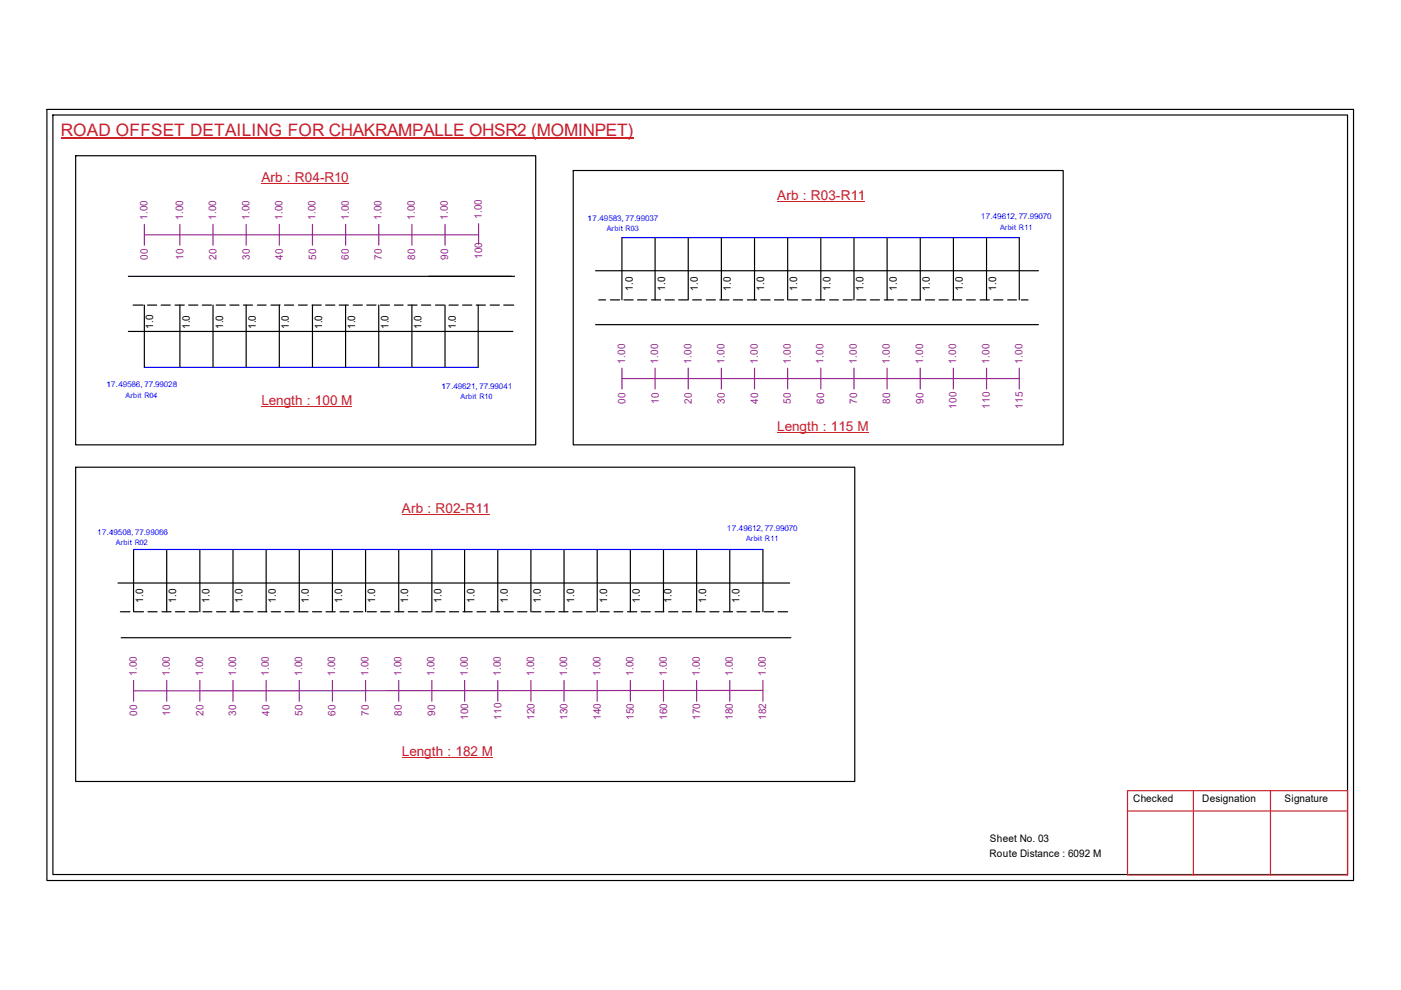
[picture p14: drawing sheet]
<svg xmlns="http://www.w3.org/2000/svg" width="297mm" height="210mm" viewBox="0 0 297 210" stroke-linecap="round" stroke-linejoin="round" font-family="sans-serif">
<defs><g id="words">
<text font-size="3.6" fill="#cd2027" x="12.9" y="28.9">ROAD OFFSET DETAILING FOR CHAKRAMPALLE OHSR2 (MOMINPET)</text>
<g font-size="2.9" fill="#cd2027">
<text x="55.4" y="38.5">Arb : R04-R10</text>
<text x="164.8" y="42.3">Arb : R03-R11</text>
<text x="55.4" y="85.8">Length : 100 M</text>
<text x="164.8" y="91.4">Length : 115 M</text>
<text x="85.2" y="108.7">Arb : R02-R11</text>
<text x="85.2" y="160.4">Length : 182 M</text>
</g>
<g font-size="2.2" fill="#93278f">
<text x="31.3" y="46.7" transform="rotate(-90 31.3 46.7)">1.00</text>
<text x="38.8" y="46.7" transform="rotate(-90 38.8 46.7)">1.00</text>
<text x="45.8" y="46.7" transform="rotate(-90 45.8 46.7)">1.00</text>
<text x="52.9" y="46.7" transform="rotate(-90 52.9 46.7)">1.00</text>
<text x="59.9" y="46.7" transform="rotate(-90 59.9 46.7)">1.00</text>
<text x="66.9" y="46.7" transform="rotate(-90 66.9 46.7)">1.00</text>
<text x="74" y="46.7" transform="rotate(-90 74 46.7)">1.00</text>
<text x="80.9" y="46.7" transform="rotate(-90 80.9 46.7)">1.00</text>
<text x="87.9" y="46.7" transform="rotate(-90 87.9 46.7)">1.00</text>
<text x="95" y="46.7" transform="rotate(-90 95 46.7)">1.00</text>
<text x="102.1" y="46.5" transform="rotate(-90 102.1 46.5)">1.00</text>
<text x="31.4" y="55.1" transform="rotate(-90 31.4 55.1)">00</text>
<text x="38.9" y="55.1" transform="rotate(-90 38.9 55.1)">10</text>
<text x="45.9" y="55.1" transform="rotate(-90 45.9 55.1)">20</text>
<text x="53" y="55.1" transform="rotate(-90 53 55.1)">30</text>
<text x="60" y="55.1" transform="rotate(-90 60 55.1)">40</text>
<text x="67" y="55.1" transform="rotate(-90 67 55.1)">50</text>
<text x="74" y="55.1" transform="rotate(-90 74 55.1)">60</text>
<text x="81" y="55.1" transform="rotate(-90 81 55.1)">70</text>
<text x="88" y="55.1" transform="rotate(-90 88 55.1)">80</text>
<text x="95" y="55.1" transform="rotate(-90 95 55.1)">90</text>
<text x="102.2" y="54.9" transform="rotate(-90 102.2 54.9)">100</text>
<text x="132.5" y="77.1" transform="rotate(-90 132.5 77.1)">1.00</text>
<text x="139.6" y="77.1" transform="rotate(-90 139.6 77.1)">1.00</text>
<text x="146.6" y="77.1" transform="rotate(-90 146.6 77.1)">1.00</text>
<text x="153.6" y="77.1" transform="rotate(-90 153.6 77.1)">1.00</text>
<text x="160.7" y="77.1" transform="rotate(-90 160.7 77.1)">1.00</text>
<text x="167.7" y="77.1" transform="rotate(-90 167.7 77.1)">1.00</text>
<text x="174.6" y="77.1" transform="rotate(-90 174.6 77.1)">1.00</text>
<text x="181.6" y="77.1" transform="rotate(-90 181.6 77.1)">1.00</text>
<text x="188.7" y="77.1" transform="rotate(-90 188.7 77.1)">1.00</text>
<text x="195.7" y="77.1" transform="rotate(-90 195.7 77.1)">1.00</text>
<text x="202.7" y="77.1" transform="rotate(-90 202.7 77.1)">1.00</text>
<text x="209.8" y="77.1" transform="rotate(-90 209.8 77.1)">1.00</text>
<text x="216.8" y="77.1" transform="rotate(-90 216.8 77.1)">1.00</text>
<text x="132.6" y="85.6" transform="rotate(-90 132.6 85.6)">00</text>
<text x="139.7" y="85.6" transform="rotate(-90 139.7 85.6)">10</text>
<text x="146.7" y="85.6" transform="rotate(-90 146.7 85.6)">20</text>
<text x="153.7" y="85.6" transform="rotate(-90 153.7 85.6)">30</text>
<text x="160.7" y="85.6" transform="rotate(-90 160.7 85.6)">40</text>
<text x="167.7" y="85.6" transform="rotate(-90 167.7 85.6)">50</text>
<text x="174.7" y="85.6" transform="rotate(-90 174.7 85.6)">60</text>
<text x="181.7" y="85.6" transform="rotate(-90 181.7 85.6)">70</text>
<text x="188.8" y="85.6" transform="rotate(-90 188.8 85.6)">80</text>
<text x="195.8" y="85.6" transform="rotate(-90 195.8 85.6)">90</text>
<text x="202.8" y="86.6" transform="rotate(-90 202.8 86.6)">100</text>
<text x="209.8" y="86.6" transform="rotate(-90 209.8 86.6)">110</text>
<text x="216.9" y="86.6" transform="rotate(-90 216.9 86.6)">115</text>
<text x="29" y="143.3" transform="rotate(-90 29 143.3)">1.00</text>
<text x="36" y="143.3" transform="rotate(-90 36 143.3)">1.00</text>
<text x="43" y="143.3" transform="rotate(-90 43 143.3)">1.00</text>
<text x="50.1" y="143.3" transform="rotate(-90 50.1 143.3)">1.00</text>
<text x="57" y="143.3" transform="rotate(-90 57 143.3)">1.00</text>
<text x="64" y="143.3" transform="rotate(-90 64 143.3)">1.00</text>
<text x="71.1" y="143.3" transform="rotate(-90 71.1 143.3)">1.00</text>
<text x="78.1" y="143.3" transform="rotate(-90 78.1 143.3)">1.00</text>
<text x="85.1" y="143.3" transform="rotate(-90 85.1 143.3)">1.00</text>
<text x="92.2" y="143.3" transform="rotate(-90 92.2 143.3)">1.00</text>
<text x="99.2" y="143.3" transform="rotate(-90 99.2 143.3)">1.00</text>
<text x="106.2" y="143.3" transform="rotate(-90 106.2 143.3)">1.00</text>
<text x="113.2" y="143.3" transform="rotate(-90 113.2 143.3)">1.00</text>
<text x="120.3" y="143.3" transform="rotate(-90 120.3 143.3)">1.00</text>
<text x="127.3" y="143.3" transform="rotate(-90 127.3 143.3)">1.00</text>
<text x="134.3" y="143.3" transform="rotate(-90 134.3 143.3)">1.00</text>
<text x="141.3" y="143.3" transform="rotate(-90 141.3 143.3)">1.00</text>
<text x="148.4" y="143.3" transform="rotate(-90 148.4 143.3)">1.00</text>
<text x="155.4" y="143.3" transform="rotate(-90 155.4 143.3)">1.00</text>
<text x="162.3" y="143.3" transform="rotate(-90 162.3 143.3)">1.00</text>
<text x="29.1" y="151.7" transform="rotate(-90 29.1 151.7)">00</text>
<text x="36.1" y="151.7" transform="rotate(-90 36.1 151.7)">10</text>
<text x="43.1" y="151.7" transform="rotate(-90 43.1 151.7)">20</text>
<text x="50.1" y="151.7" transform="rotate(-90 50.1 151.7)">30</text>
<text x="57.1" y="151.7" transform="rotate(-90 57.1 151.7)">40</text>
<text x="64.1" y="151.7" transform="rotate(-90 64.1 151.7)">50</text>
<text x="71.2" y="151.7" transform="rotate(-90 71.2 151.7)">60</text>
<text x="78.2" y="151.7" transform="rotate(-90 78.2 151.7)">70</text>
<text x="85.2" y="151.7" transform="rotate(-90 85.2 151.7)">80</text>
<text x="92.2" y="151.7" transform="rotate(-90 92.2 151.7)">90</text>
<text x="99.3" y="152.7" transform="rotate(-90 99.3 152.7)">100</text>
<text x="106.3" y="152.7" transform="rotate(-90 106.3 152.7)">110</text>
<text x="113.3" y="152.7" transform="rotate(-90 113.3 152.7)">120</text>
<text x="120.4" y="152.7" transform="rotate(-90 120.4 152.7)">130</text>
<text x="127.4" y="152.7" transform="rotate(-90 127.4 152.7)">140</text>
<text x="134.4" y="152.7" transform="rotate(-90 134.4 152.7)">150</text>
<text x="141.4" y="152.7" transform="rotate(-90 141.4 152.7)">160</text>
<text x="148.5" y="152.7" transform="rotate(-90 148.5 152.7)">170</text>
<text x="155.4" y="152.7" transform="rotate(-90 155.4 152.7)">180</text>
<text x="162.4" y="152.7" transform="rotate(-90 162.4 152.7)">182</text>
</g>
<g font-size="2.2">
<text x="134.2" y="61.6" transform="rotate(-90 134.2 61.6)">1.0</text>
<text x="141" y="61.6" transform="rotate(-90 141 61.6)">1.0</text>
<text x="148" y="61.6" transform="rotate(-90 148 61.6)">1.0</text>
<text x="155" y="61.6" transform="rotate(-90 155 61.6)">1.0</text>
<text x="162" y="61.6" transform="rotate(-90 162 61.6)">1.0</text>
<text x="169" y="61.6" transform="rotate(-90 169 61.6)">1.0</text>
<text x="176.1" y="61.6" transform="rotate(-90 176.1 61.6)">1.0</text>
<text x="183.1" y="61.6" transform="rotate(-90 183.1 61.6)">1.0</text>
<text x="190.1" y="61.6" transform="rotate(-90 190.1 61.6)">1.0</text>
<text x="197.1" y="61.6" transform="rotate(-90 197.1 61.6)">1.0</text>
<text x="204.2" y="61.6" transform="rotate(-90 204.2 61.6)">1.0</text>
<text x="211.2" y="61.6" transform="rotate(-90 211.2 61.6)">1.0</text>
<text x="32.5" y="69.7" transform="rotate(-90 32.5 69.7)">1.0</text>
<text x="40.3" y="69.8" transform="rotate(-90 40.3 69.8)">1.0</text>
<text x="47.3" y="69.8" transform="rotate(-90 47.3 69.8)">1.0</text>
<text x="54.2" y="69.8" transform="rotate(-90 54.2 69.8)">1.0</text>
<text x="61.3" y="69.8" transform="rotate(-90 61.3 69.8)">1.0</text>
<text x="68.3" y="69.8" transform="rotate(-90 68.3 69.8)">1.0</text>
<text x="75.3" y="69.8" transform="rotate(-90 75.3 69.8)">1.0</text>
<text x="82.3" y="69.8" transform="rotate(-90 82.3 69.8)">1.0</text>
<text x="89.4" y="69.8" transform="rotate(-90 89.4 69.8)">1.0</text>
<text x="96.6" y="69.8" transform="rotate(-90 96.6 69.8)">1.0</text>
<text x="30.3" y="127.8" transform="rotate(-90 30.3 127.8)">1.0</text>
<text x="37.4" y="127.8" transform="rotate(-90 37.4 127.8)">1.0</text>
<text x="44.4" y="127.8" transform="rotate(-90 44.4 127.8)">1.0</text>
<text x="51.4" y="127.8" transform="rotate(-90 51.4 127.8)">1.0</text>
<text x="58.5" y="127.8" transform="rotate(-90 58.5 127.8)">1.0</text>
<text x="65.5" y="127.8" transform="rotate(-90 65.5 127.8)">1.0</text>
<text x="72.5" y="127.8" transform="rotate(-90 72.5 127.8)">1.0</text>
<text x="79.5" y="127.8" transform="rotate(-90 79.5 127.8)">1.0</text>
<text x="86.6" y="127.8" transform="rotate(-90 86.6 127.8)">1.0</text>
<text x="93.6" y="127.8" transform="rotate(-90 93.6 127.8)">1.0</text>
<text x="100.6" y="127.8" transform="rotate(-90 100.6 127.8)">1.0</text>
<text x="107.7" y="127.8" transform="rotate(-90 107.7 127.8)">1.0</text>
<text x="114.7" y="127.8" transform="rotate(-90 114.7 127.8)">1.0</text>
<text x="121.7" y="127.8" transform="rotate(-90 121.7 127.8)">1.0</text>
<text x="128.7" y="127.8" transform="rotate(-90 128.7 127.8)">1.0</text>
<text x="135.7" y="127.8" transform="rotate(-90 135.7 127.8)">1.0</text>
<text x="142.4" y="127.8" transform="rotate(-90 142.4 127.8)">1.0</text>
<text x="149.7" y="127.8" transform="rotate(-90 149.7 127.8)">1.0</text>
<text x="156.8" y="127.8" transform="rotate(-90 156.8 127.8)">1.0</text>
<text x="240.2" y="170.1">Checked</text>
<text x="254.9" y="170.1">Designation</text>
<text x="272.3" y="170.1">Signature</text>
<text x="209.8" y="178.5">Sheet No. 03</text>
<text x="209.8" y="181.6">Route Distance : 6092 M</text>
</g>
<g font-size="1.7" fill="#00f">
<text x="124.6" y="46.8">17.49583, 77.99037</text>
<text x="208" y="46.5">17.49612, 77.99070</text>
<text x="22.6" y="82.1">17.49586, 77.99028</text>
<text x="93.6" y="82.6">17.49621, 77.99041</text>
<text x="20.6" y="113.5">17.49508, 77.99066</text>
<text x="154.1" y="112.6">17.49612, 77.99070</text>
</g>
<g font-size="1.6" fill="#00f">
<text x="128.6" y="48.9">Arbit R03</text>
<text x="212" y="48.7">Arbit R11</text>
<text x="26.6" y="84.3">Arbit R04</text>
<text x="97.7" y="84.7">Arbit R10</text>
<text x="24.6" y="115.6">Arbit R02</text>
<text x="158.2" y="114.7">Arbit R11</text>
</g>
</g></defs>
<g fill="none" stroke="#000" stroke-width=".25">
<path d="M9.9 23.2h277.1v163.5h-277.1zM11.2 24.4h274.5v161h-274.5zM16 33h97.6v61.3h-97.6zM121.5 36.2h103.9v58.1h-103.9zM27.2 58.6h81.9M126.3 57.4h93.9M131.9 50.4v13.2M138.9 50.4v13.2M145.9 50.4v13.2M152.9 50.4v13.2M160 50.4v13.2M167 50.4v13.2"/>
<path d="M174 50.4v13.2M181.1 50.4v13.2M188.1 50.4v13.2M195.1 50.4v13.2M202.1 50.4v13.2M209.2 50.4v13.2M216.1 50.4v13.2M27.2 70.3h81.6M28.2 64.7h2.1M30.6 64.7v13.2M31.3 64.7h1.9M34.2 64.7h1.9"/>
<path d="M37.1 64.7h2M38.1 64.7v13.2M40 64.7h1.9M42.9 64.7h1.9M45.2 64.7v13.2M45.8 64.7h2M48.7 64.7h2M51.6 64.7h1.9M52.2 64.7v13.2M54.6 64.7h1.8M57.4 64.7h2M59.2 64.7v13.2"/>
<path d="M60.3 64.7h2M63.3 64.7h1.8M66.2 64.7h1.9M66.2 64.7v13.2M69 64.7h2M71.9 64.7h2M73.3 64.7v13.2M74.9 64.7h1.9M77.8 64.7h1.9M80.3 64.7v13.2M80.6 64.7h2M83.6 64.7h1.9"/>
<path d="M86.5 64.7h1.9M87.3 64.7v13.2M89.4 64.7h1.9M92.3 64.7h1.9M94.4 64.7v13.2M95.2 64.7h2M98.1 64.7h1.9M101 64.7h1.9M101.4 64.7v13.2M103.9 64.7h2M106.8 64.7h2.1M126.3 68.8h93.9"/>
<path d="M127 63.6h1.4M129.4 63.6h2M132.3 63.6h1.9M135.2 63.6h1.9M138.1 63.6h2M141 63.6h2M143.9 63.6h1.9M146.9 63.6h1.8M149.7 63.6h2M152.6 63.6h2M155.5 63.6h1.9M158.5 63.6h1.9"/>
<path d="M161.3 63.6h2M164.2 63.6h2M167.2 63.6h1.9M170 63.6h2M172.9 63.6h2M175.9 63.6h1.9M178.8 63.6h1.9M181.6 63.6h2M184.5 63.6h2M187.5 63.6h1.9M190.4 63.6h1.9M193.2 63.6h2"/>
<path d="M196.2 63.6h2M199.1 63.6h1.9M202 63.6h1.9M204.9 63.6h1.9M207.8 63.6h2M210.7 63.6h1.9M213.7 63.6h1.8M216.5 63.6h1.5M16 99.1h165.2v66.6h-165.2zM28.3 116.5v13.2M35.3 116.5v13.2M42.4 116.5v13.2"/>
<path d="M49.4 116.5v13.2M56.4 116.5v13.2M63.5 116.5v13.2M70.5 116.5v13.2M77.5 116.5v13.2M84.5 116.5v13.2M91.6 116.5v13.2M98.5 116.5v13.2M105.5 116.5v13.2M112.6 116.5v13.2M119.6 116.5v13.2M126.6 116.5v13.2"/>
<path d="M133.6 116.5v13.2M140.7 116.5v13.2M147.7 116.5v13.2M154.7 116.5v13.2M161.8 116.5v13.2M25 123.6h142.4M25.5 129.7h2.1M25.7 135.2h142M28.5 129.7h1.9M31.4 129.7h1.9M34.3 129.7h2M37.2 129.7h2"/>
<path d="M40.1 129.7h1.9M43 129.7h1.9M45.9 129.7h2M48.8 129.7h2M51.7 129.7h1.9M54.6 129.7h2M57.5 129.7h2M60.4 129.7h2M63.4 129.7h1.9M66.2 129.7h2M69.1 129.7h2M72.1 129.7h1.9"/>
<path d="M75 129.7h1.9M77.8 129.7h2M80.7 129.7h2M83.7 129.7h1.9M86.6 129.7h1.9M89.4 129.7h2M92.4 129.7h2M95.3 129.7h1.9M98.2 129.7h1.9M101.1 129.7h1.9M104 129.7h2M106.9 129.7h1.9"/>
<path d="M109.8 129.7h1.9M112.7 129.7h2M115.6 129.7h2M118.5 129.7h1.9M121.5 129.7h1.9M124.3 129.7h2M127.2 129.7h2M130.2 129.7h1.8M133.1 129.7h1.9M135.9 129.7h2M138.9 129.7h1.9M141.8 129.7h1.9"/>
<path d="M144.6 129.7h2M147.5 129.7h2M150.5 129.7h1.9M153.4 129.7h1.9M156.2 129.7h2M159.2 129.7h1.9M162.1 129.7h1.9M165 129.7h2"/>
</g>
<path d="M239.1 167.6h46.6v17.9h-46.6zM239.1 172h46.6M253 167.6v17.9M269.4 167.6v17.9" fill="none" stroke="#cc1f26" stroke-width=".25"/>
<path d="M12.9 29.3h121.3" fill="none" stroke="#cd2027" stroke-width=".25"/>
<path d="M131.9 50.4h84.2M30.6 77.9h70.8M28.3 116.5h133.5" fill="none" stroke="#00f" stroke-width=".25"/>
<g fill="none" stroke="#93278f" stroke-width=".25">
<path d="M30.6 49.8h70.9M30.6 47.6v4.4M38.1 47.6v4.4M45.2 47.6v4.4M52.2 47.6v4.4M59.2 47.6v4.4M66.2 47.6v4.4M73.3 47.6v4.4M80.3 47.6v4.4M87.3 47.6v4.4M94.4 47.6v4.4M101.5 47.4v4.4"/>
<path d="M131.9 78.1v4.4M138.9 78.1v4.4M145.9 78.1v4.4M152.9 78.1v4.4M160 78.1v4.4M167 78.1v4.4M174 78.1v4.4M181.1 78.1v4.4M188.1 78.1v4.4M195.1 78.1v4.4M202.1 78.1v4.4M209.2 78.1v4.4"/>
<path d="M216.1 78.1v4.4M131.9 80.3h84.2M28.3 144.3v4.4M35.3 144.3v4.4M42.4 144.3v4.4M49.4 144.3v4.4M56.4 144.3v4.4M63.5 144.3v4.4M70.5 144.3v4.4M77.5 144.3v4.4M84.5 144.3v4.4M91.6 144.3v4.4"/>
<path d="M98.5 144.3v4.4M105.5 144.3v4.4M112.6 144.3v4.4M119.6 144.3v4.4M126.6 144.3v4.4M133.6 144.3v4.4M140.7 144.3v4.4M147.7 144.3v4.4M154.7 144.3v4.4M161.8 146.4l-133.5 .1M161.8 144.3v4.4"/>
</g>
<path d="M55.4 38.9h18.5M164.8 42.7h18.6M55.4 86.1h19.2M164.8 91.7h19.4M85.2 109.1h18.6M85.2 160.7h19.2" fill="none" stroke="#cd2027" stroke-width=".21"/>
<use href="#words"/>
</svg>
